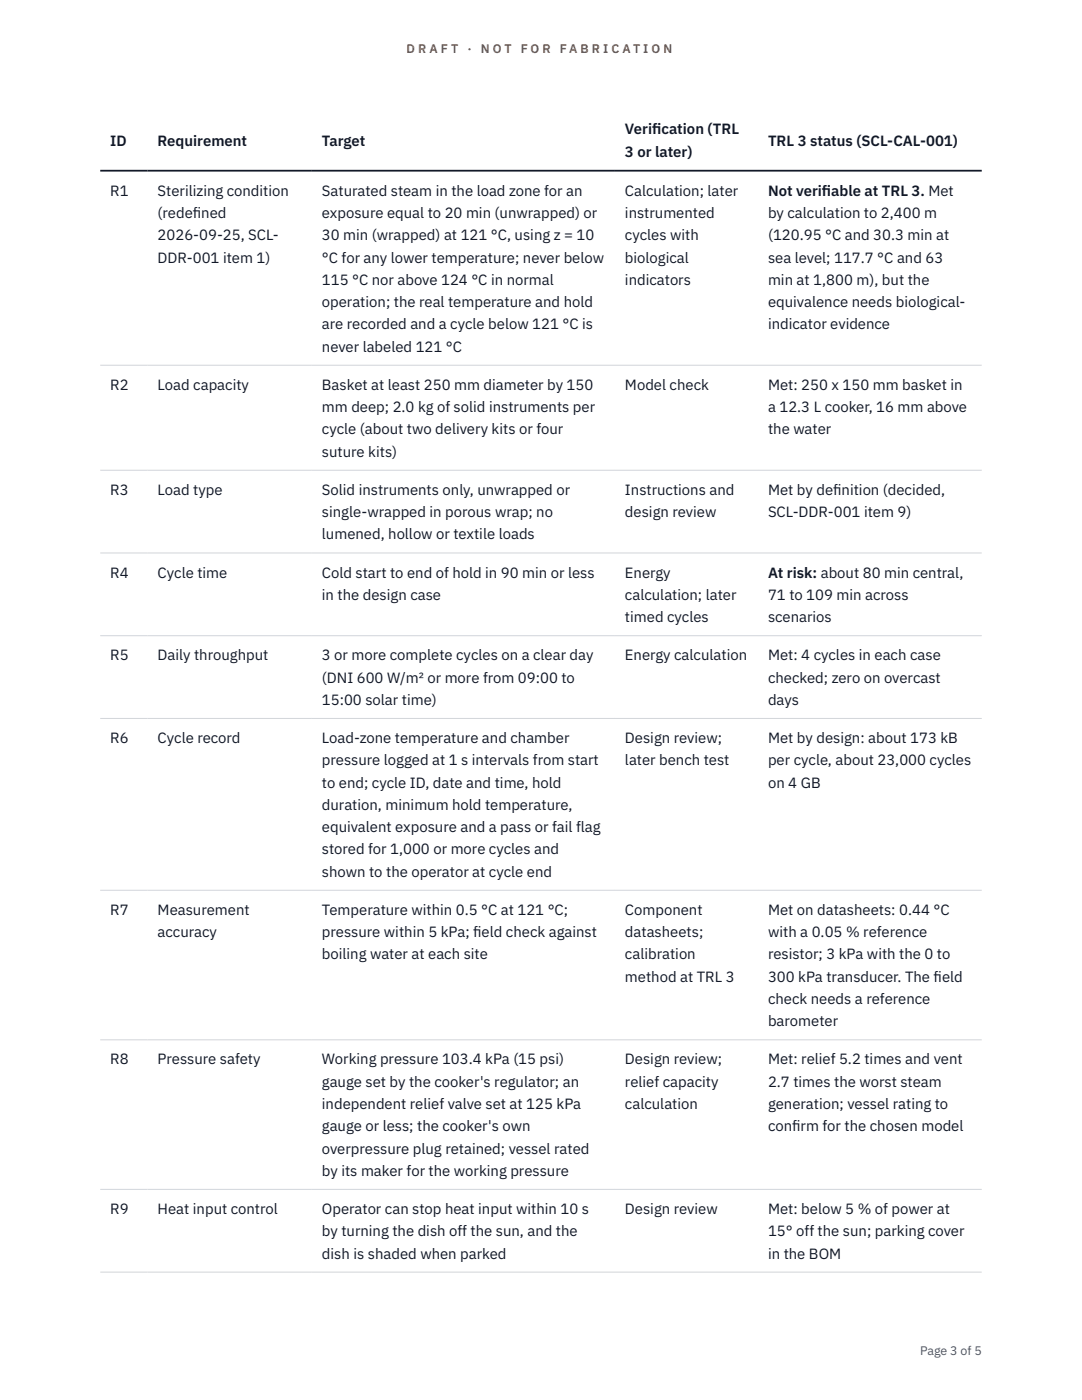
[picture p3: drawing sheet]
<svg xmlns="http://www.w3.org/2000/svg" width="216mm" height="279mm" viewBox="0 0 216 279" stroke-linecap="round" stroke-linejoin="round" font-family="sans-serif">
<defs><g id="words">
<g font-size="3" fill="#111827">
<text x="22" y="29.1">ID</text>
<text x="31.5" y="29.1">Requirement</text>
<text x="64.2" y="29.1">Target</text>
<text x="124.7" y="26.8">Verif</text>
<text x="130.1" y="26.8">ication (TRL</text>
<text x="153.3" y="29.1">TRL 3 status (SCL-CAL-001)</text>
<text x="124.7" y="31.3">3 or later)</text>
<text x="22" y="39.1">R1</text>
<text x="31.5" y="39.1">Sterilizing condition</text>
<text x="64.2" y="39.1">Saturated steam in the load zone for an</text>
<text x="124.7" y="39.1">Calculation; later</text>
<text x="153.3" y="39.1">Not verif</text>
<text x="164" y="39.1">iable at TRL 3. Met</text>
<text x="31.5" y="43.5">(redef</text>
<text x="31.5" y="48">2026-09-25, SCL-</text>
<text x="38.5" y="43.5">ined</text>
<text x="64.2" y="43.5">exposure equal to 20 min (unwrapped) or</text>
<text x="64.2" y="48">30 min (wrapped) at 121 °C, using z = 10</text>
<text x="124.7" y="43.5">instrumented</text>
<text x="124.7" y="48">cycles with</text>
<text x="153.3" y="43.5">by calculation to 2,400 m</text>
<text x="153.3" y="48">(120.95 °C and 30.3 min at</text>
<text x="31.5" y="52.4">DDR-001 item 1)</text>
<text x="64.2" y="52.4">°C for any lower temperature; never below</text>
<text x="124.7" y="52.4">biological</text>
<text x="153.3" y="52.4">sea level; 117.7 °C and 63</text>
<text x="64.2" y="56.9">115 °C nor above 124 °C in normal</text>
<text x="124.7" y="56.9">indicators</text>
<text x="153.3" y="56.9">min at 1,800 m), but the</text>
<text x="64.2" y="61.3">operation; the real temperature and hold</text>
<text x="64.2" y="65.7">are recorded and a cycle below 121 °C is</text>
<text x="153.3" y="61.3">equivalence needs biological-</text>
<text x="153.3" y="65.7">indicator evidence</text>
<text x="64.2" y="70.2">never labeled 121 °C</text>
<text x="22" y="77.8">R2</text>
<text x="31.5" y="77.8">Load capacity</text>
<text x="64.2" y="77.8">Basket at least 250 mm diameter by 150</text>
<text x="124.7" y="77.8">Model check</text>
<text x="153.3" y="77.8">Met: 250 x 150 mm basket in</text>
<text x="64.2" y="82.3">mm deep; 2.0 kg of solid instruments per</text>
<text x="153.3" y="82.3">a 12.3 L cooker, 16 mm above</text>
<text x="64.2" y="86.7">cycle (about two delivery kits or four</text>
<text x="153.3" y="86.7">the water</text>
<text x="64.2" y="91.1">suture kits)</text>
<text x="22" y="98.8">R3</text>
<text x="31.5" y="98.8">Load type</text>
<text x="64.2" y="98.8">Solid instruments only, unwrapped or</text>
<text x="124.7" y="98.8">Instructions and</text>
<text x="153.3" y="98.8">Met by def</text>
<text x="166.3" y="98.8">inition (decided,</text>
<text x="64.2" y="103.2">single-wrapped in porous wrap; no</text>
<text x="64.2" y="107.7">lumened, hollow or textile loads</text>
<text x="124.7" y="103.2">design review</text>
<text x="153.3" y="103.2">SCL-DDR-001 item 9)</text>
<text x="22" y="115.3">R4</text>
<text x="31.5" y="115.3">Cycle time</text>
<text x="64.2" y="115.3">Cold start to end of hold in 90 min or less</text>
<text x="64.2" y="119.7">in the design case</text>
<text x="124.7" y="115.3">Energy</text>
<text x="124.7" y="119.7">calculation; later</text>
<text x="153.3" y="115.3">At risk: about 80 min central,</text>
<text x="153.3" y="119.7">71 to 109 min across</text>
<text x="124.7" y="124.2">timed cycles</text>
<text x="153.3" y="124.2">scenarios</text>
<text x="22" y="131.8">R5</text>
<text x="31.5" y="131.8">Daily throughput</text>
<text x="64.2" y="131.8">3 or more complete cycles on a clear day</text>
<text x="124.7" y="131.8">Energy calculation</text>
<text x="153.3" y="131.8">Met: 4 cycles in each case</text>
<text x="64.2" y="136.2">(DNI 600 W/m² or more from 09:00 to</text>
<text x="153.3" y="136.2">checked; zero on overcast</text>
<text x="64.2" y="140.7">15:00 solar time)</text>
<text x="153.3" y="140.7">days</text>
<text x="22" y="148.3">R6</text>
<text x="31.5" y="148.3">Cycle record</text>
<text x="64.2" y="148.3">Load-zone temperature and chamber</text>
<text x="124.7" y="148.3">Design review;</text>
<text x="153.3" y="148.3">Met by design: about 173 kB</text>
<text x="64.2" y="152.7">pressure logged at 1 s intervals from start</text>
<text x="124.7" y="152.7">later bench test</text>
<text x="153.3" y="152.7">per cycle, about 23,000 cycles</text>
<text x="64.2" y="157.2">to end; cycle ID, date and time, hold</text>
<text x="64.2" y="161.6">duration, minimum hold temperature,</text>
<text x="153.3" y="157.2">on 4 GB</text>
<text x="64.2" y="166.1">equivalent exposure and a pass or fail flag</text>
<text x="64.2" y="170.5">stored for 1,000 or more cycles and</text>
<text x="64.2" y="175">shown to the operator at cycle end</text>
<text x="22" y="182.6">R7</text>
<text x="31.5" y="182.6">Measurement</text>
<text x="64.2" y="182.6">Temperature within 0.5 °C at 121 °C;</text>
<text x="124.7" y="182.6">Component</text>
<text x="153.3" y="182.6">Met on datasheets: 0.44 °C</text>
<text x="31.5" y="187">accuracy</text>
<text x="64.2" y="187">pressure within 5 kPa; f</text>
<text x="64.2" y="191.5">boiling water at each site</text>
<text x="94.4" y="187">ield check against</text>
<text x="124.7" y="187">datasheets;</text>
<text x="124.7" y="191.5">calibration</text>
<text x="153.3" y="187">with a 0.05 % reference</text>
<text x="153.3" y="191.5">resistor; 3 kPa with the 0 to</text>
<text x="124.7" y="195.9">method at TRL 3</text>
<text x="153.3" y="195.9">300 kPa transducer. The f</text>
<text x="186.3" y="195.9">ield</text>
<text x="153.3" y="200.4">check needs a reference</text>
<text x="153.3" y="204.8">barometer</text>
<text x="22" y="212.4">R8</text>
<text x="31.5" y="212.4">Pressure safety</text>
<text x="64.2" y="212.4">Working pressure 103.4 kPa (15 psi)</text>
<text x="124.7" y="212.4">Design review;</text>
<text x="153.3" y="212.4">Met: relief 5.2 times and vent</text>
<text x="64.2" y="216.9">gauge set by the cooker's regulator; an</text>
<text x="64.2" y="221.3">independent relief valve set at 125 kPa</text>
<text x="124.7" y="216.9">relief capacity</text>
<text x="124.7" y="221.3">calculation</text>
<text x="153.3" y="216.9">2.7 times the worst steam</text>
<text x="153.3" y="221.3">generation; vessel rating to</text>
<text x="64.2" y="225.8">gauge or less; the cooker's own</text>
<text x="153.3" y="225.8">conf</text>
<text x="158.1" y="225.8">irm for the chosen model</text>
<text x="64.2" y="230.2">overpressure plug retained; vessel rated</text>
<text x="64.2" y="234.7">by its maker for the working pressure</text>
<text x="22" y="242.3">R9</text>
<text x="31.5" y="242.3">Heat input control</text>
<text x="64.2" y="242.3">Operator can stop heat input within 10 s</text>
<text x="124.7" y="242.3">Design review</text>
<text x="153.3" y="242.3">Met: below 5 % of power at</text>
<text x="64.2" y="246.7">by turning the dish off the sun, and the</text>
<text x="64.2" y="251.2">dish is shaded when parked</text>
<text x="153.3" y="246.7">15° off the sun; parking cover</text>
<text x="153.3" y="251.2">in the BOM</text>
</g>
<g font-size="2.5" fill="#b45309">
<text x="81.1" y="10.5">D R A F T</text>
<text x="93.3" y="10.5">·</text>
<text x="95.9" y="10.5">N O T</text>
<text x="103.9" y="10.5">F O R</text>
<text x="111.7" y="10.5">F A B R I C A T I O N</text>
</g>
<text font-size="2.5" fill="#4b5563" x="183.6" y="270.3">Page 3 of 5</text>
</g></defs>
<path d="M20 72.9h175.9M20 93.8h175.9M20 110.4h175.9M20 126.9h175.9M20 143.4h175.9M20 177.7h175.9M20 207.5h175.9M20 237.4h175.9M20 253.9h175.9" fill="none" stroke="#d1d5db" stroke-width=".2"/>
<path d="M20 34.1h175.9" fill="none" stroke="#111827" stroke-width=".35"/>
<use href="#words"/>
</svg>
